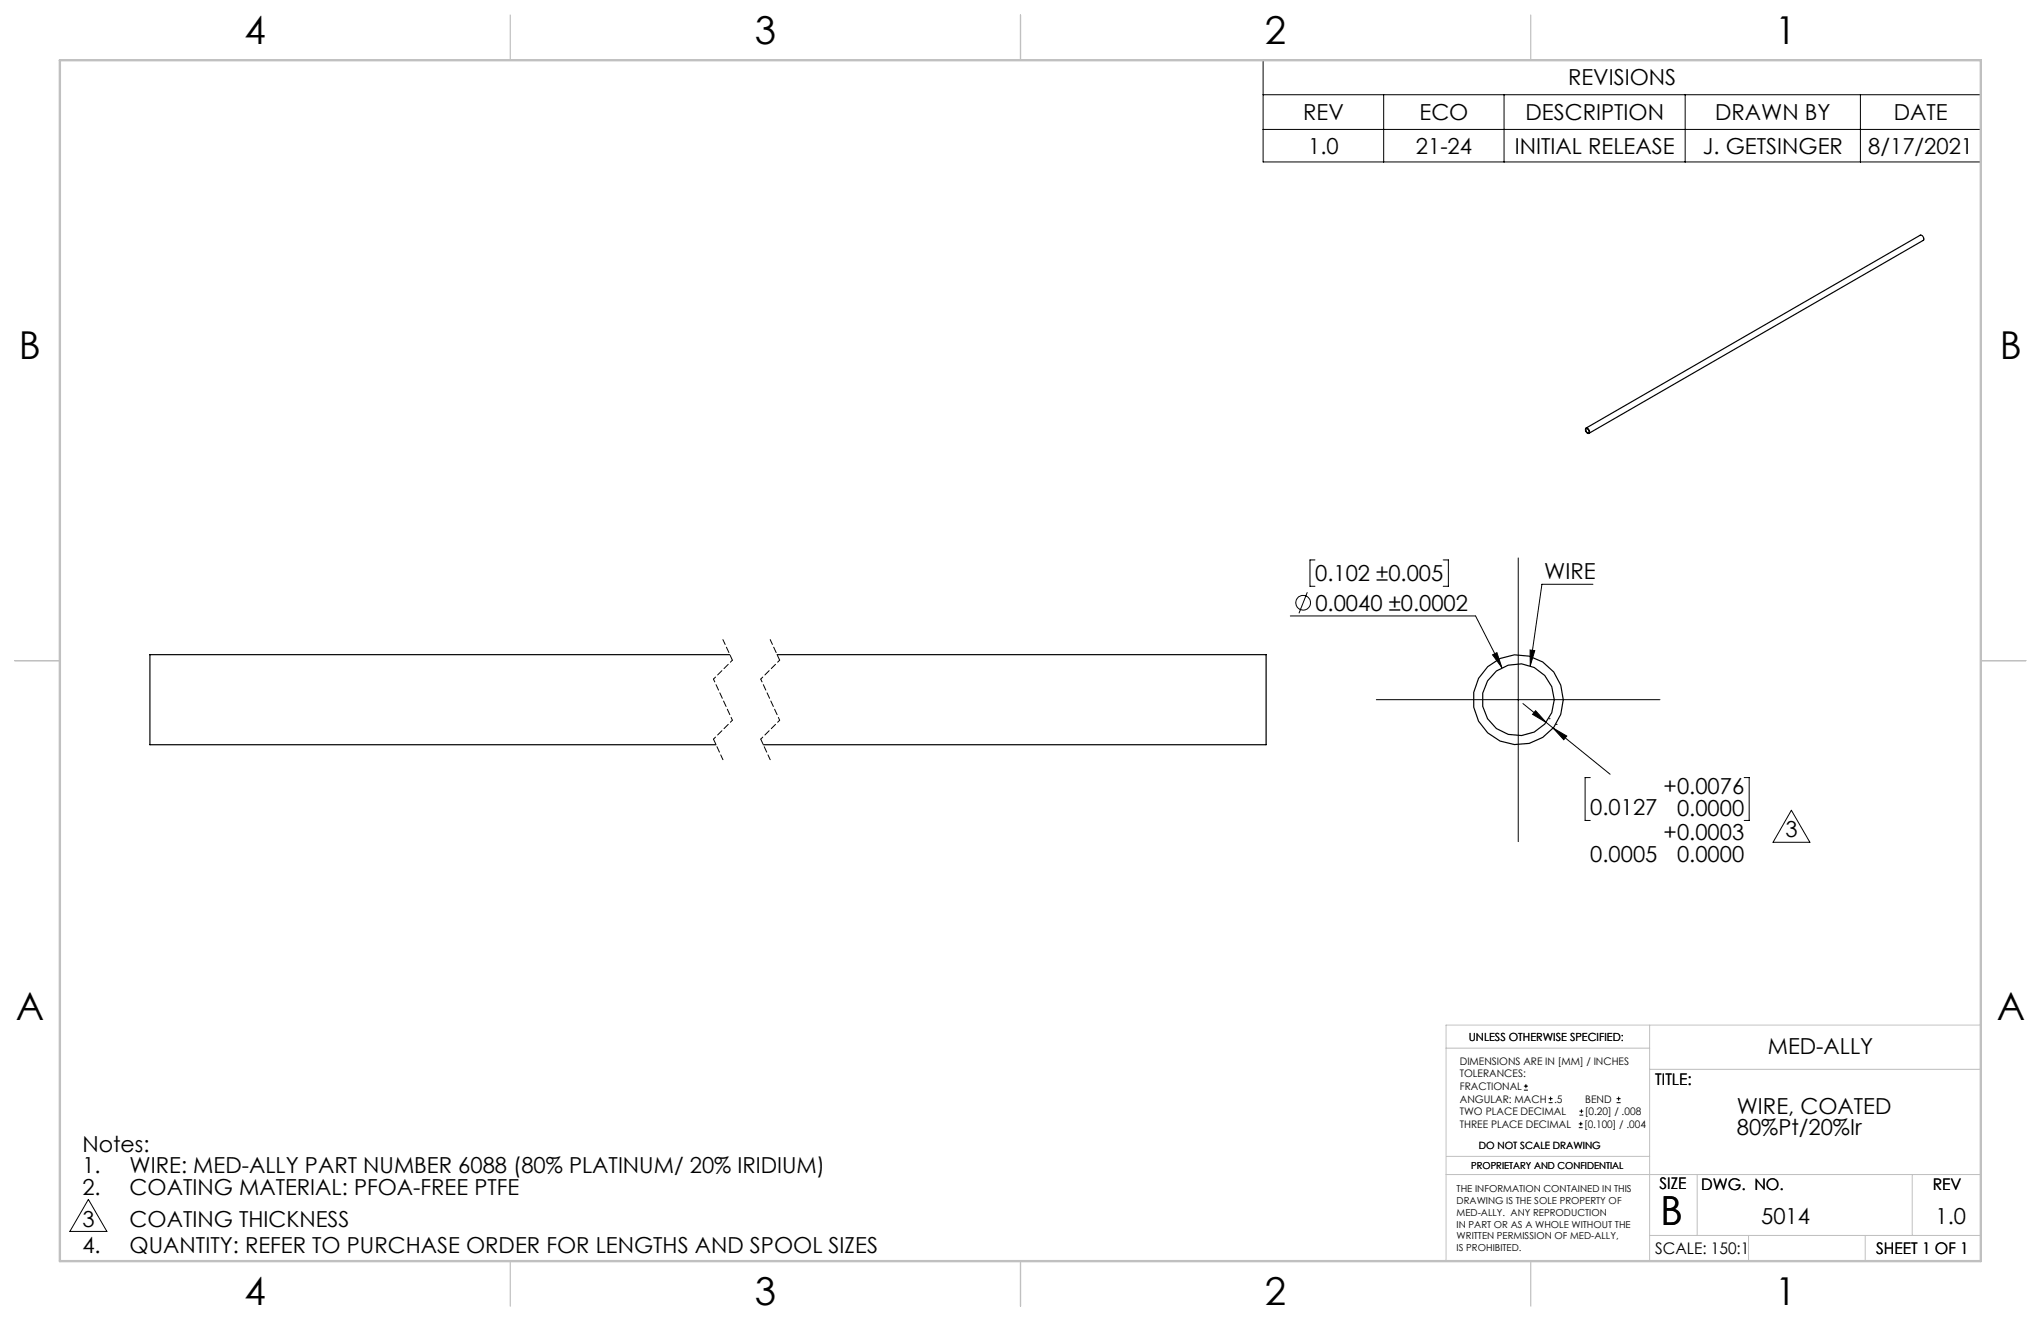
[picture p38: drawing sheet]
<svg xmlns="http://www.w3.org/2000/svg" width="432mm" height="279mm" viewBox="0 0 432 279" stroke-linecap="round" stroke-linejoin="round" font-family="sans-serif">
<defs><g id="words">
<text font-size="8.5" x="351.3" y="259">B</text>
<g font-size="8.1">
<text x="51.7" y="9.3">4</text>
<text x="159.7" y="9.3">3</text>
<text x="267.6" y="9.3">2</text>
<text x="375.6" y="9.3">1</text>
<text x="4" y="76">B</text>
<text x="423.1" y="76">B</text>
<text x="3.3" y="215.7">A</text>
<text x="422.4" y="215.7">A</text>
<text x="51.7" y="276">4</text>
<text x="159.7" y="276">3</text>
<text x="267.6" y="276">2</text>
<text x="375.6" y="276">1</text>
</g>
<g font-size="4.7">
<text x="331.7" y="18.1">REVISIONS</text>
<text x="275.7" y="25.4">REV</text>
<text x="300.3" y="25.4">ECO</text>
<text x="322.8" y="25.4">DESCRIPTION</text>
<text x="362.9" y="25.4">DRAWN BY</text>
<text x="400.7" y="25.4">DATE</text>
<text x="276.8" y="32.5">1.0</text>
<text x="299.5" y="32.5">21-24</text>
<text x="320.5" y="32.5">INITIAL RELEASE</text>
<text x="360.3" y="32.5">J. GETSINGER</text>
<text x="395.3" y="32.5">8/17/2021</text>
<text x="278.2" y="123">0.102 ±0.005</text>
<text x="326.7" y="122.5">WIRE</text>
<text x="278.3" y="129.2">0.0040 ±0.0002</text>
<text x="352" y="168">+0.0076</text>
<text x="336.4" y="172.4">0.0127</text>
<text x="354.8" y="172.5">0.0000</text>
<text x="352" y="177.7">+0.0003</text>
<text x="377.7" y="177.1">3</text>
<text x="336.5" y="182.3">0.0005</text>
<text x="354.8" y="182.3">0.0000</text>
<text x="374" y="223">MED-ALLY</text>
<text x="367.4" y="235.6">WIRE, COATED</text>
<text x="17.4" y="243.6">Notes:</text>
<text x="367.4" y="240.1">80%Pt/20%Ir</text>
<text x="17.4" y="248.1">1.</text>
<text x="27.4" y="248.1">WIRE: MED-ALLY PART NUMBER 6088 (80% PLATINUM/ 20% IRIDIUM)</text>
<text x="17.4" y="252.7">2.</text>
<text x="27.4" y="252.7">COATING MATERIAL: PFOA-FREE PTFE</text>
<text x="17.4" y="259.4">3</text>
<text x="27.4" y="259.4">COATING THICKNESS</text>
<text x="372.6" y="258.9">5014</text>
<text x="409.5" y="258.9">1.0</text>
<text x="17.4" y="265.1">4.</text>
<text x="27.4" y="265.1">QUANTITY: REFER TO PURCHASE ORDER FOR LENGTHS AND SPOOL SIZES</text>
</g>
<g font-size="3.4">
<text x="350.2" y="229.5">TITLE:</text>
<text x="351.1" y="251.6">SIZE</text>
<text x="359.9" y="251.6">DWG. NO.</text>
<text x="408.9" y="251.7">REV</text>
<text x="350.2" y="265.2">SCALE: 150:1</text>
<text x="396.9" y="265.2">SHEET 1 OF 1</text>
</g>
<text font-size="2.4" x="310.8" y="220.1">UNLESS OTHERWISE SPECIFIED:</text>
<g font-size="2.2">
<text x="308.8" y="225.2">DIMENSIONS ARE IN [MM] / INCHES</text>
<text x="308.8" y="227.9">TOLERANCES:</text>
<text x="308.8" y="230.5">FRACTIONAL</text>
<text x="308.8" y="233.2">ANGULAR: MACH</text>
<text x="328.8" y="233.2">.5</text>
<text x="335.4" y="233.2">BEND</text>
<text x="308.8" y="238.5">THREE PLACE DECIMAL</text>
<text x="308.8" y="235.8">TWO PLACE DECIMAL</text>
<text x="335.1" y="238.5">[0.100] / .004</text>
<text x="335.3" y="235.8">[0.20] / .008</text>
</g>
<text font-size="2.1" x="312.9" y="243.1">DO NOT SCALE DRAWING</text>
<g font-size="2">
<text x="311.3" y="247.3">PROPRIETARY AND CONFIDENTIAL</text>
<text x="308.2" y="252.1">THE INFORMATION CONTAINED IN THIS</text>
<text x="308.2" y="254.6">DRAWING IS THE SOLE PROPERTY OF</text>
<text x="308.2" y="257.1">MED-ALLY. ANY REPRODUCTION</text>
<text x="308.2" y="259.6">IN PART OR AS A WHOLE WITHOUT THE</text>
<text x="308.2" y="262.2">WRITTEN PERMISSION OF MED-ALLY,</text>
<text x="308.2" y="264.7">IS PROHIBITED.</text>
</g>
</g></defs>
<g fill="none" stroke="#000" stroke-width=".21">
<path d="M267.2 12.7h151.9v21.6h-151.9zM267.2 20h151.9M267.2 27.4h151.9M292.7 20v14.3M318.2 20v14.3M356.5 20v14.3M393.6 20v14.3M278.2 118.4h-1.1v5.6h1.1M305.3 118.4h1.1v5.6h-1.1M321.2 118v60M273 130.3h39.2l5.5 10.9M276.6 125.3l-1.8 4.4"/>
<path d="M315.8 138.5l.9-.5 1 3.2zM323.7 137.5l1 .1-1 3.2zM337 123.6h-10.8l-2.5 17.2M291.2 148h60M322.2 148.8l4.9 4M324.9 150.3l2.2 2.5-2.9-1.7zM327.1 152.8l13.5 11M327.7 152h.1M328.6 154l2.9 1.7-.7 .8zM329.2 153.2h.1M336.4 164.5h-1v9h1M369 164.5h1.1v9h-1.1"/>
<path d="M379 171.4l3.9 6.8h-7.8zM322.4 230.6h.9M322.4 229.7h.9M322.8 229.3v.9M327.6 233.2h.9M327.6 232.4h.9M328 232v.8M334 238.5h.8M334 237.7h.8M334.2 235.9h.8M334.2 235h.8M334.4 237.3v.8"/>
<path d="M334.6 234.6v.8M342 233.2h.9M342 232.4h.9M342.4 232v.8M18.7 253.7l3.9 6.8h-7.8z"/>
<circle cx="275.7" cy="127.5" r="1.55"/>
</g>
<path d="M152.9 135.3l2 4.3M162.9 135.3l2 4.3M150.9 156.3l2 4.4M160.9 156.3l2 4.4" fill="none" stroke="#000" stroke-width=".21" stroke-dasharray="1.3 .6" stroke-dashoffset=".1"/>
<path d="M154.9 139.6l-4 4M164.9 139.6l-4 4M154.9 152.3l-4 4M164.9 152.3l-4 4" fill="none" stroke="#000" stroke-width=".21" stroke-dasharray="1.3 .6" stroke-dashoffset=".7"/>
<path d="M150.9 143.6l4 8.7M160.9 143.6l4 8.7" fill="none" stroke="#000" stroke-width=".21" stroke-dasharray="1.3 .6" stroke-dashoffset=".6"/>
<path d="M349 216.8v49.9M419.1 216.8h-113.2v49.9M305.9 221.7h43.1M349 226.2h70.1M305.9 248.4h113.2M306 244.6h43M359.1 248.4v12.9M404.6 248.4v12.9M349 261.3h70.1M369.9 261.3v5.4M394.6 261.3v5.4" fill="none" stroke="#c0c0c0" stroke-width=".21"/>
<path d="M108 3.2v9.5M215.9 3.2v9.5M323.8 3.2v9.5M3.1 139.7h9.6M419.1 139.7h9.5M108 266.7v9.6M215.9 266.7v9.6M323.8 266.7v9.6" fill="none" stroke="#c0c0c0" stroke-width=".25"/>
<path d="M12.7 12.7h406.4v254h-406.4z" fill="none" stroke="#c0c0c0" stroke-width=".5"/>
<g fill="#000">
<path d="M323.7 137.5l1 .1-1 3.2zM315.8 138.5l.9-.5 1 3.2z"/>
<path d="M324.9 150.3l2.2 2.5-2.9-1.7zM328.6 154l2.9 1.7-.7 .8z"/>
</g>
<g fill="none" stroke="#000" stroke-width=".25">
<path d="M335.5 90.6a.65 .65 0 0 1 .7 .3 .65 .65 0 0 1-.1 .8 .83 .83 0 0 1-.6-1.1zM335.5 90.6l70.8-40.9a.74 .74 0 0 1 .6 1.1l-70.7 40.9M335.6 90.7a.54 .54 0 0 1 .5 .3 .54 .54 0 0 1-.1 .6 .6 .6 0 0 1-.4-.9zM154.4 138.5h-122.7v19h119.8M164.4 138.5h103.5v19h-106.4"/>
<circle cx="321.2" cy="148" r="7.6"/>
<circle cx="321.2" cy="148" r="9.5"/>
</g>
<use href="#words"/>
</svg>
